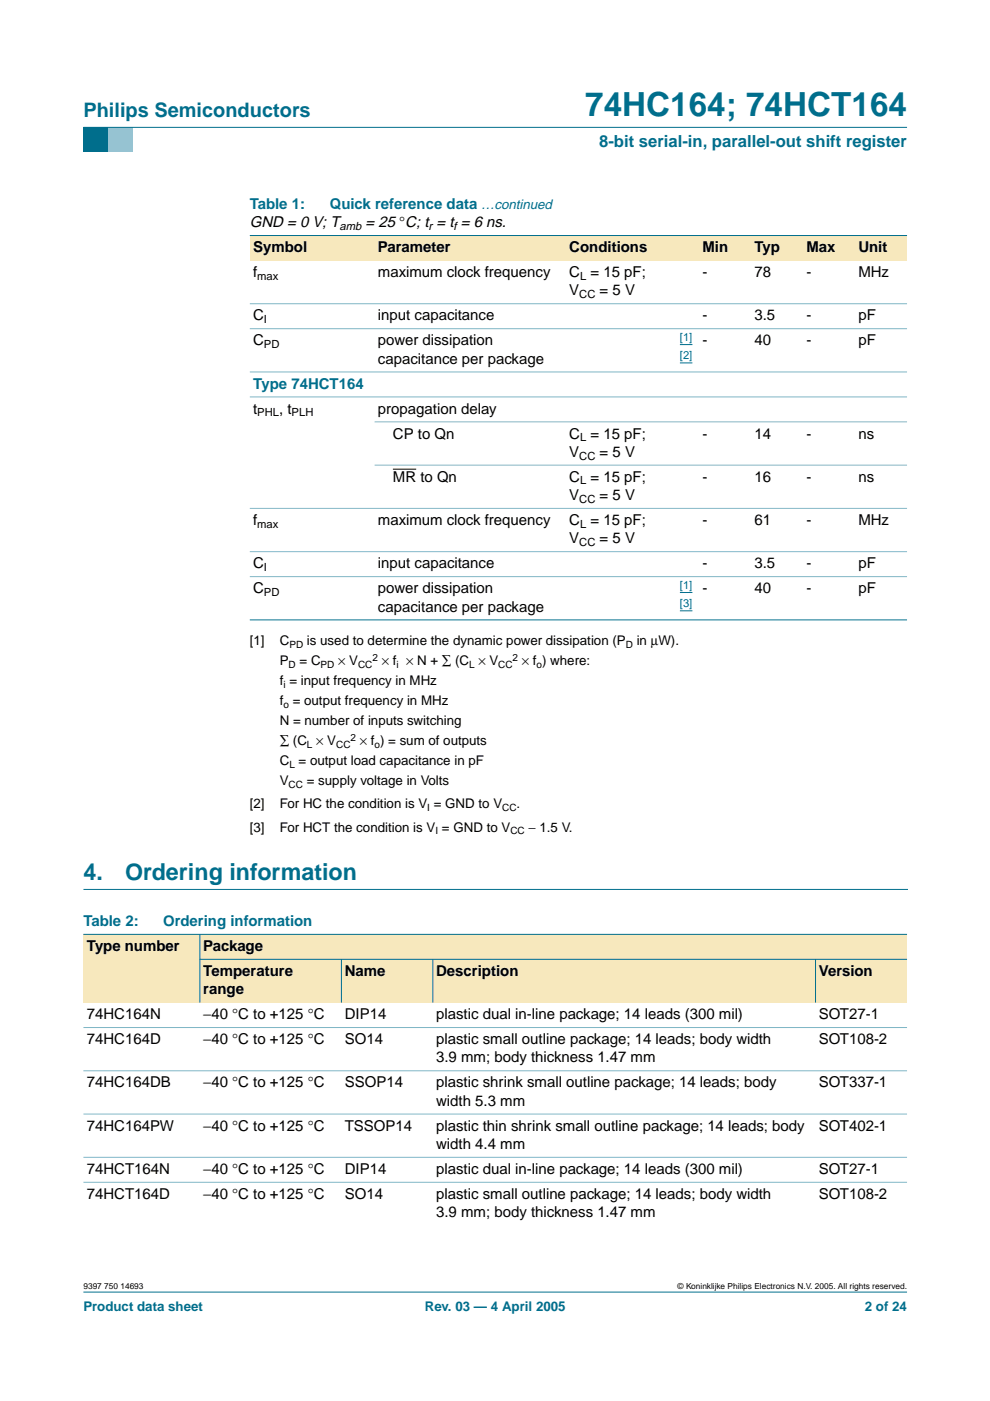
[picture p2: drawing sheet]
<svg xmlns="http://www.w3.org/2000/svg" width="210mm" height="297mm" viewBox="0 0 210 297" stroke-linecap="round" stroke-linejoin="round" font-family="sans-serif">
<defs><g id="words">
<text font-size="7.1" fill="#006e8c" x="124.1" y="24.7">74HC164; 74HCT164</text>
<g font-size="4.9" fill="#006e8c">
<text x="17.7" y="186.6">4.</text>
<text x="26.5" y="186.6">Ordering information</text>
</g>
<text font-size="4.2" fill="#006e8c" x="17.7" y="24.9">Philips Semiconductors</text>
<text font-size="3.5" fill="#006e8c" x="127" y="31.1">8-bit serial-in, parallel-out shift register</text>
<g font-size="3.2" fill="#006e8c">
<text x="53" y="44.3">Table 1:</text>
<text x="69.9" y="44.3">Quick reference data …continued</text>
<text x="53.7" y="82.4">Type 74HCT164</text>
<text x="17.7" y="196.3">Table 2:</text>
<text x="34.6" y="196.3">Ordering information</text>
</g>
<g font-size="3.2">
<text x="53" y="48.2">GND = 0 V; T</text>
<text x="53.7" y="53.5">Symbol</text>
<text x="77.5" y="48.2">= 25 °C; t = t = 6 ns.</text>
<text x="80.1" y="53.5">Parameter</text>
<text x="120.7" y="53.5">Conditions</text>
<text x="148.9" y="53.5">Min</text>
<text x="159.9" y="53.5">Typ</text>
<text x="171" y="53.5">Max</text>
<text x="182" y="53.5">Unit</text>
<text x="53.7" y="58.8">f</text>
<text x="80.1" y="58.8">maximum clock frequency</text>
<text x="120.7" y="58.8">C = 15 pF;</text>
<text x="148.9" y="58.8">-</text>
<text x="159.9" y="58.8">78</text>
<text x="171" y="58.8">-</text>
<text x="182" y="58.8">MHz</text>
<text x="120.7" y="62.6">V</text>
<text x="127.1" y="62.6">= 5 V</text>
<text x="53.7" y="67.9">C</text>
<text x="80.1" y="67.9">input capacitance</text>
<text x="148.9" y="67.9">-</text>
<text x="159.9" y="67.9">3.5</text>
<text x="171" y="67.9">-</text>
<text x="182" y="67.9">pF</text>
<text x="53.7" y="73.2">C</text>
<text x="80.1" y="73.2">power dissipation</text>
<text x="80.1" y="77.1">capacitance per package</text>
<text x="148.9" y="73.2">-</text>
<text x="159.9" y="73.2">40</text>
<text x="171" y="73.2">-</text>
<text x="182" y="73.2">pF</text>
<text x="53.7" y="87.7">t</text>
<text x="59.2" y="87.7">, t</text>
<text x="80.1" y="87.7">propagation delay</text>
<text x="83.3" y="93">CP to Qn</text>
<text x="120.7" y="93">C = 15 pF;</text>
<text x="148.9" y="93">-</text>
<text x="159.9" y="93">14</text>
<text x="171" y="93">-</text>
<text x="182" y="93">ns</text>
<text x="120.7" y="96.9">V</text>
<text x="127.1" y="96.9">= 5 V</text>
<text x="83.3" y="102.1">MR to Qn</text>
<text x="120.7" y="106">V</text>
<text x="120.7" y="102.1">C = 15 pF;</text>
<text x="127.1" y="106">= 5 V</text>
<text x="148.9" y="102.1">-</text>
<text x="159.9" y="102.1">16</text>
<text x="171" y="102.1">-</text>
<text x="182" y="102.1">ns</text>
<text x="53.7" y="111.3">f</text>
<text x="80.1" y="111.3">maximum clock frequency</text>
<text x="120.7" y="111.3">C = 15 pF;</text>
<text x="148.9" y="111.3">-</text>
<text x="159.9" y="111.3">61</text>
<text x="171" y="111.3">-</text>
<text x="182" y="111.3">MHz</text>
<text x="120.7" y="115.2">V</text>
<text x="127.1" y="115.2">= 5 V</text>
<text x="53.7" y="120.5">C</text>
<text x="53.7" y="125.8">C</text>
<text x="80.1" y="120.5">input capacitance</text>
<text x="80.1" y="125.8">power dissipation</text>
<text x="148.9" y="125.8">-</text>
<text x="148.9" y="120.5">-</text>
<text x="159.9" y="125.8">40</text>
<text x="159.9" y="120.5">3.5</text>
<text x="171" y="125.8">-</text>
<text x="171" y="120.5">-</text>
<text x="182" y="125.8">pF</text>
<text x="182" y="120.5">pF</text>
<text x="80.1" y="129.7">capacitance per package</text>
<text x="18.4" y="201.6">Type number</text>
<text x="43.1" y="201.6">Package</text>
<text x="43.1" y="206.9">Temperature</text>
<text x="73.1" y="206.9">Name</text>
<text x="92.5" y="206.9">Description</text>
<text x="173.6" y="206.9">Version</text>
<text x="43.1" y="210.8">range</text>
<text x="18.4" y="216.1">74HC164N</text>
<text x="18.4" y="221.4">74HC164D</text>
<text x="43.1" y="216.1">−40 °C to +125 °C</text>
<text x="43.1" y="221.4">−40 °C to +125 °C</text>
<text x="73.1" y="216.1">DIP14</text>
<text x="73.1" y="221.4">SO14</text>
<text x="92.5" y="216.1">plastic dual in-line package; 14 leads (300 mil)</text>
<text x="92.5" y="221.4">plastic small outline package; 14 leads; body width</text>
<text x="173.6" y="221.4">SOT108-2</text>
<text x="173.6" y="216.1">SOT27-1</text>
<text x="92.5" y="225.3">3.9 mm; body thickness 1.47 mm</text>
<text x="18.4" y="230.6">74HC164DB</text>
<text x="43.1" y="230.6">−40 °C to +125 °C</text>
<text x="73.1" y="230.6">SSOP14</text>
<text x="92.5" y="230.6">plastic shrink small outline package; 14 leads; body</text>
<text x="173.6" y="230.6">SOT337-1</text>
<text x="18.4" y="239.7">74HC164PW</text>
<text x="43.1" y="239.7">−40 °C to +125 °C</text>
<text x="73.1" y="239.7">TSSOP14</text>
<text x="92.5" y="234.4">width 5.3 mm</text>
<text x="92.5" y="239.7">plastic thin shrink small outline package; 14 leads; body</text>
<text x="173.6" y="239.7">SOT402-1</text>
<text x="92.5" y="243.6">width 4.4 mm</text>
<text x="18.4" y="248.9">74HCT164N</text>
<text x="43.1" y="248.9">−40 °C to +125 °C</text>
<text x="73.1" y="248.9">DIP14</text>
<text x="92.5" y="248.9">plastic dual in-line package; 14 leads (300 mil)</text>
<text x="173.6" y="248.9">SOT27-1</text>
<text x="18.4" y="254.2">74HCT164D</text>
<text x="43.1" y="254.2">−40 °C to +125 °C</text>
<text x="73.1" y="254.2">SO14</text>
<text x="92.5" y="254.2">plastic small outline package; 14 leads; body width</text>
<text x="173.6" y="254.2">SOT108-2</text>
<text x="92.5" y="258.1">3.9 mm; body thickness 1.47 mm</text>
</g>
<g font-size="2.8">
<text x="53" y="136.8">[1]</text>
<text x="59.3" y="136.8">C</text>
<text x="65.1" y="136.8">is used to determine the dynamic power dissipation (P</text>
<text x="135" y="136.8">in µW).</text>
<text x="59.3" y="141.1">P</text>
<text x="63.5" y="141.1">= C</text>
<text x="71.7" y="141.1">× V</text>
<text x="80.9" y="141.1">× f</text>
<text x="86.1" y="141.1">× N + ∑ (C × V</text>
<text x="110.7" y="141.1">× f ) where:</text>
<text x="59.3" y="149.5">f = output frequency in MHz</text>
<text x="59.3" y="145.3">f = input frequency in MHz</text>
<text x="59.3" y="153.8">N = number of inputs switching</text>
<text x="59.3" y="158">∑ (C × V</text>
<text x="76.3" y="158">× f ) = sum of outputs</text>
<text x="59.3" y="162.2">C = output load capacitance in pF</text>
<text x="59.3" y="166.5">V</text>
<text x="65" y="166.5">= supply voltage in Volts</text>
<text x="53" y="171.4">[2]</text>
<text x="59.3" y="171.4">For HC the condition is V = GND to V</text>
<text x="109.5" y="171.4">.</text>
<text x="53" y="176.4">[3]</text>
<text x="59.3" y="176.4">For HCT the condition is V = GND to V</text>
<text x="112" y="176.4">− 1.5 V.</text>
</g>
<g font-size="2.8" fill="#006e8c">
<text x="17.7" y="278">Product data sheet</text>
<text x="90.1" y="278">Rev. 03 — 4 April 2005</text>
<text x="183.4" y="278">2 of 24</text>
</g>
<g font-size="2.4">
<text x="72" y="48.7">amb</text>
<text x="90.9" y="48.7">r</text>
<text x="96.2" y="48.7">f</text>
<text x="54.6" y="59.3">max</text>
<text x="123" y="59.3">L</text>
<text x="122.8" y="63.2">CC</text>
<text x="56" y="68.5">I</text>
<text x="56" y="73.8">PD</text>
<text x="54.6" y="88.3">PHL</text>
<text x="61.8" y="88.3">PLH</text>
<text x="123" y="93.5">L</text>
<text x="122.8" y="97.4">CC</text>
<text x="122.8" y="106.6">CC</text>
<text x="123" y="102.7">L</text>
<text x="54.6" y="111.9">max</text>
<text x="123" y="111.9">L</text>
<text x="122.8" y="115.8">CC</text>
<text x="56" y="121.1">I</text>
<text x="56" y="126.4">PD</text>
</g>
<g font-size="2.4" fill="#00f">
<text x="144.2" y="72.3">[1]</text>
<text x="144.2" y="76.1">[2]</text>
<text x="144.2" y="124.8">[1]</text>
<text x="144.2" y="128.7">[3]</text>
</g>
<g font-size="2.1">
<text x="61.4" y="137.3">PD</text>
<text x="132.7" y="137.3">D</text>
<text x="61.2" y="141.6">D</text>
<text x="68" y="141.6">PD</text>
<text x="75.9" y="141.6">CC</text>
<text x="79" y="140.2">2</text>
<text x="84.1" y="141.6">i</text>
<text x="99.5" y="141.6">L</text>
<text x="105.6" y="141.6">CC</text>
<text x="108.7" y="140.2">2</text>
<text x="113.8" y="141.6">o</text>
<text x="60.1" y="145.8">i</text>
<text x="60.1" y="150">o</text>
<text x="65.1" y="158.5">L</text>
<text x="71.3" y="158.5">CC</text>
<text x="74.3" y="157.2">2</text>
<text x="79.4" y="158.5">o</text>
<text x="61.2" y="167">CC</text>
<text x="61.4" y="162.7">L</text>
<text x="90.6" y="171.9">I</text>
<text x="106.5" y="171.9">CC</text>
<text x="92.3" y="176.9">I</text>
<text x="108.2" y="176.9">CC</text>
</g>
<g font-size="1.8">
<text x="17.7" y="273.4">9397 750 14693</text>
<text x="143.7" y="273.4">© Koninklijke Philips Electronics N.V. 2005. All rights reserved.</text>
</g>
</g></defs>
<path d="M17.7 273.9h174.6z" fill="#006e8c" stroke="#006e8c" stroke-width=".21"/>
<path d="M17.7 27h5.3v5.3h-5.3z" fill-rule="evenodd" fill="#006e8c"/>
<path d="M23 27h5.3v5.3h-5.3z" fill-rule="evenodd" fill="#96c4d6"/>
<path d="M17.7 27h174.6z" fill="#006e8c" stroke="#006e8c" stroke-width=".21"/>
<path d="M17.7 188.6h174.7" fill="none" stroke="#006e8c" stroke-width=".21"/>
<path d="M144.2 73.1h2.6M144.2 76.9h2.6M144.2 125.6h2.6M144.2 129.5h2.6" fill="none" stroke="#00f" stroke-width=".21"/>
<path d="M83.3 99.5h4.9" fill="none" stroke="#000" stroke-width=".21"/>
<g fill="#f7e8bd">
<path d="M53 49.9h26.4v5.3h-26.4z" fill-rule="evenodd"/>
<path d="M79.4 49.9h40.6v5.3h-40.6z" fill-rule="evenodd"/>
<path d="M120 49.9h22.9v5.3h-22.9z" fill-rule="evenodd"/>
<path d="M142.9 49.9h5.3v5.3h-5.3z" fill-rule="evenodd"/>
<path d="M148.2 49.9h11v5.3h-11z" fill-rule="evenodd"/>
<path d="M159.2 49.9h11.1v5.3h-11.1z" fill-rule="evenodd"/>
<path d="M170.3 49.9h11v5.3h-11z" fill-rule="evenodd"/>
<path d="M181.3 49.9h11v5.3h-11z" fill-rule="evenodd"/>
</g>
<g fill="#006e8c" stroke="#006e8c" stroke-width=".21">
<path d="M53 49.9h139.3z"/>
<path d="M53 131.4h139.3z"/>
</g>
<g fill="#80b6c6" stroke="#80b6c6" stroke-width=".21">
<path d="M53 64.4h139.3z"/>
<path d="M53 69.7h139.3z"/>
<path d="M53 78.9h139.3z"/>
<path d="M53 84.2h139.3z"/>
<path d="M79.4 89.4h112.9z"/>
<path d="M79.4 98.6h112.9z"/>
<path d="M53 107.8h139.3z"/>
<path d="M53 117h139.3z"/>
<path d="M53 122.3h139.3z"/>
</g>
<g fill="#f7e8bd">
<path d="M17.7 198.1h24.7v14.5h-24.7z" fill-rule="evenodd"/>
<path d="M42.4 198.1h149.9v5.3h-149.9z" fill-rule="evenodd"/>
<path d="M42.4 203.4h30v9.2h-30z" fill-rule="evenodd"/>
<path d="M72.4 203.4h19.4v9.2h-19.4z" fill-rule="evenodd"/>
<path d="M91.8 203.4h81.1v9.2h-81.1z" fill-rule="evenodd"/>
<path d="M172.9 203.4h19.4v9.2h-19.4z" fill-rule="evenodd"/>
</g>
<g fill="#006e8c" stroke="#006e8c" stroke-width=".21">
<path d="M42.4 198.1v14.5z"/>
<path d="M72.4 203.4v9.2z"/>
<path d="M91.8 203.4v9.2z"/>
<path d="M172.9 203.4v9.2z"/>
<path d="M17.7 198.1h174.6z"/>
<path d="M42.3 203.4h150z"/>
</g>
<g fill="#80b6c6" stroke="#80b6c6" stroke-width=".21">
<path d="M17.7 217.9h174.6z"/>
<path d="M17.7 227h174.6z"/>
<path d="M17.7 236.2h174.6z"/>
<path d="M17.7 245.4h174.6z"/>
<path d="M17.7 250.7h174.6z"/>
</g>
<use href="#words"/>
</svg>
